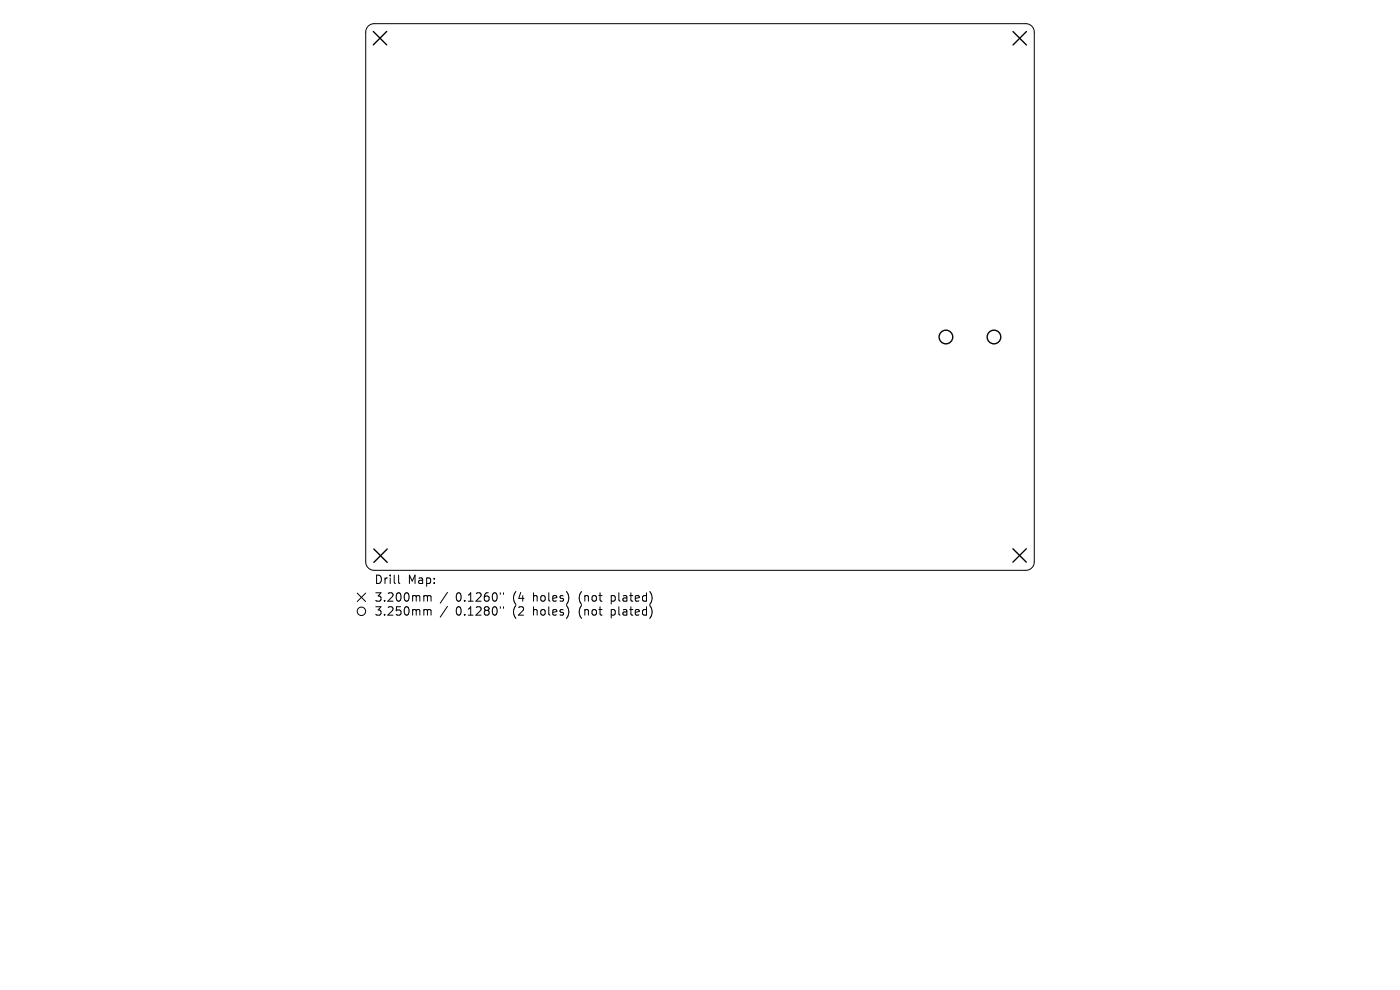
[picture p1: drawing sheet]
<svg xmlns="http://www.w3.org/2000/svg" width="297mm" height="210mm" viewBox="0 0 297 210" stroke-linecap="round" stroke-linejoin="round" font-family="sans-serif">
<defs><g id="words">
<g font-size="2.5">
<text x="79.3" y="124.1">Drill</text>
<text x="86.5" y="124.1">Map:</text>
<text x="79.3" y="127.9">3.200mm</text>
<text x="79.3" y="130.8">3.250mm</text>
<text x="96.7" y="127.9">0.1260&quot;</text>
<text x="96.7" y="130.8">0.1280&quot;</text>
<text x="108.9" y="127.9">(4</text>
<text x="108.9" y="130.8">(2</text>
<text x="113.4" y="127.9">holes)</text>
<text x="113.4" y="130.8">holes)</text>
<text x="123.2" y="127.9">(not</text>
<text x="123.2" y="130.8">(not</text>
<text x="130.2" y="127.9">plated)</text>
<text x="130.2" y="130.8">plated)</text>
</g>
</g></defs>
<g fill="none" stroke="#000" stroke-width=".21">
<path d="M78.2 5.5l.7-.4 .5-.1h138.2a1.78 1.78 0 0 1 1.8 1.8v112.4a1.78 1.78 0 0 1-1.8 1.8h-138.2a1.78 1.78 0 0 1-1.8-1.8v-112.4l.1-.7zM75.8 125.8l1.8 1.8M77.6 125.8l-1.8 1.8M84.6 122v1.5l.2 .3M90.2 126.3l.4 .1 .1 .2M90.2 129.3l.4 .1 .1 .2M90.7 126.6l.2-.3 .5 .1v1.1M90.7 126.6v.9M90.7 129.6v.9M90.7 129.6l.2-.3 .5 .1v1.1M94.9 125.7l-1.5 2.3M94.9 128.6l-1.5 2.3"/>
<path d="M106.1 125.7v.4M106.1 128.7v.3M106.8 125.7v.4M106.8 128.7v.3"/>
<circle cx="76.7" cy="129.7" r=".89"/>
</g>
<g fill="none" stroke="#000" stroke-width=".29">
<path d="M79.2 6.7l2.8 2.8M82 6.7l-2.8 2.8M214.9 6.7l2.9 2.8M217.8 6.7l-2.9 2.8M79.3 116.4l2.9 2.9M82.2 116.4l-2.9 2.9M214.9 116.4l2.8 2.9M217.7 116.4l-2.8 2.9"/>
<circle cx="200.7" cy="71.5" r="1.45"/>
<circle cx="210.9" cy="71.5" r="1.45"/>
</g>
<use href="#words"/>
</svg>
